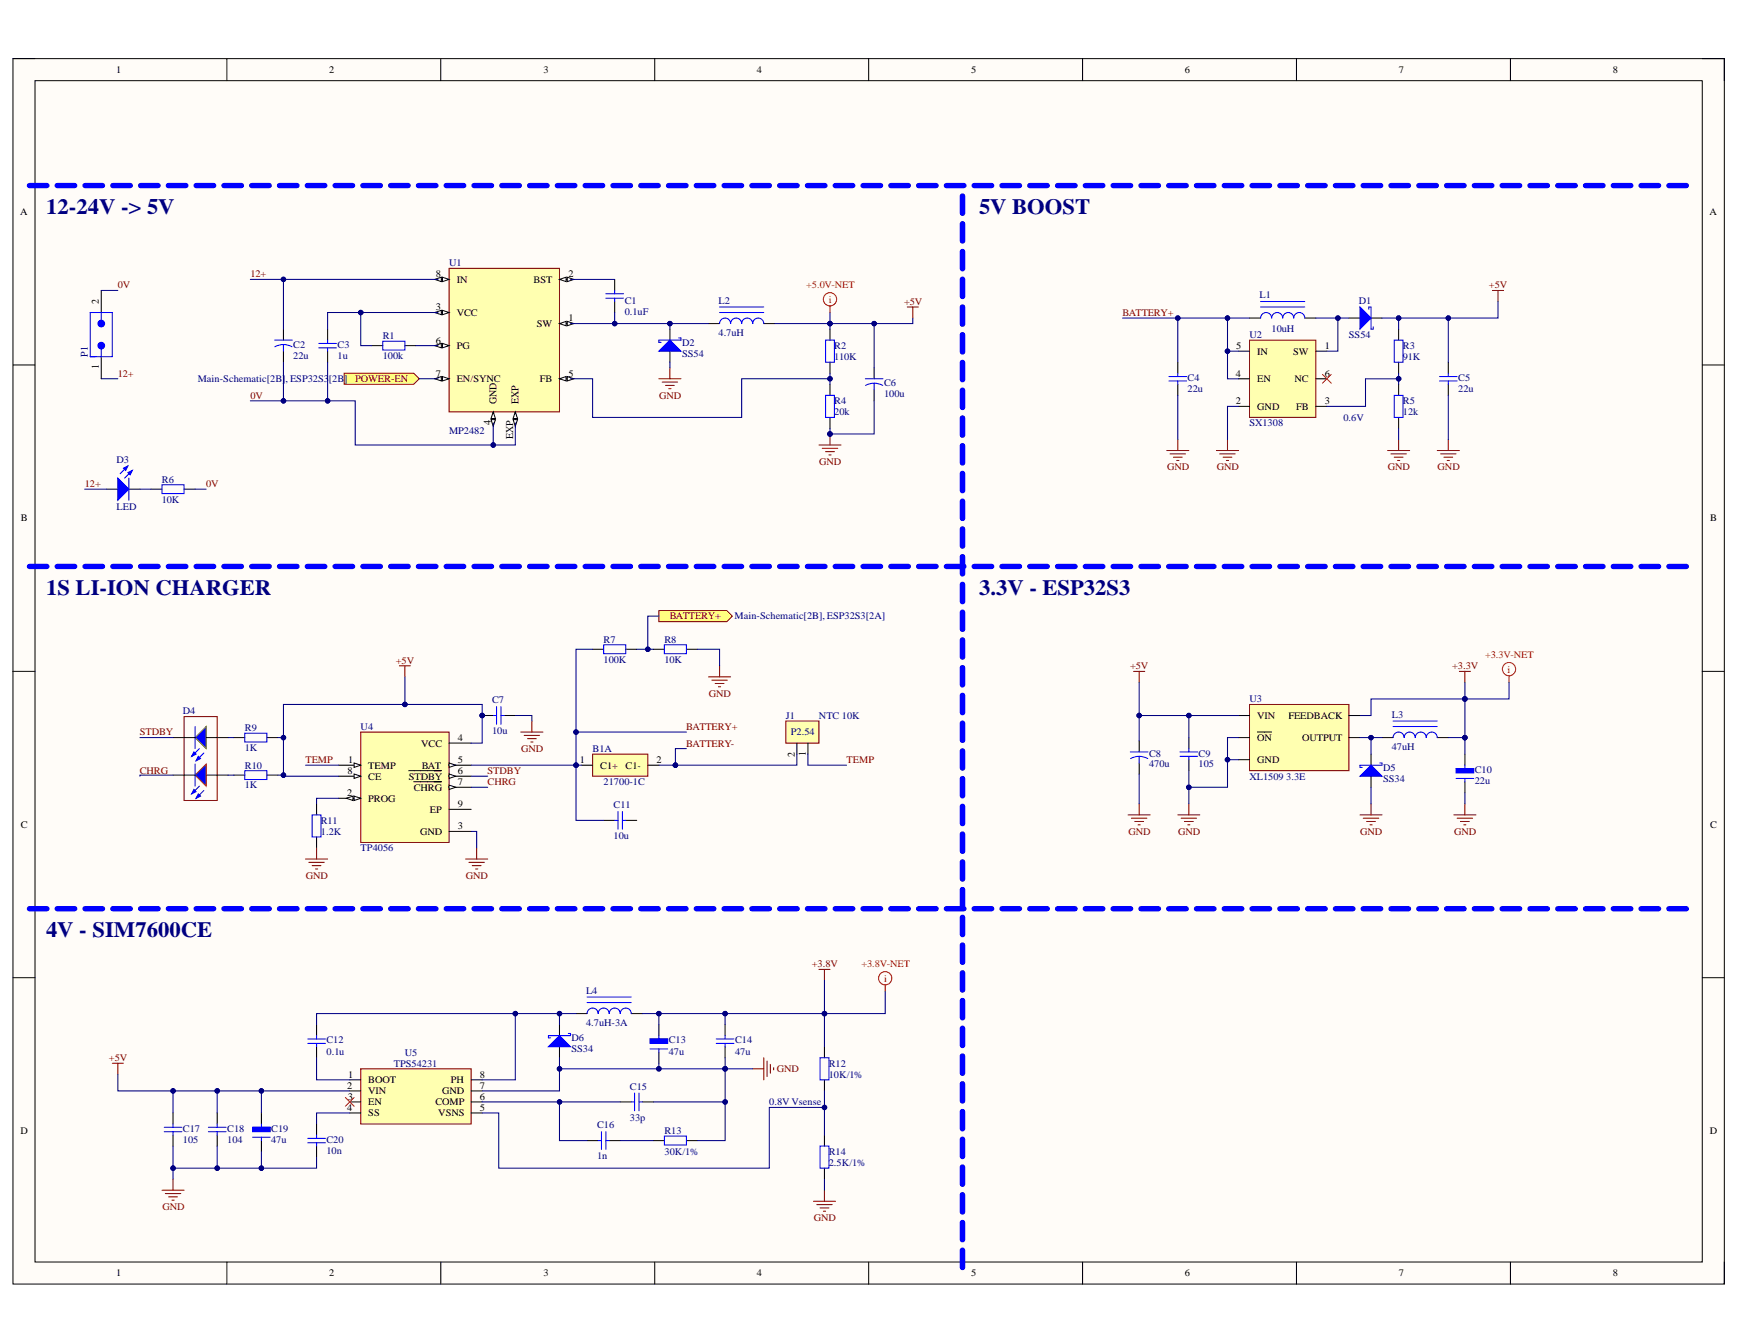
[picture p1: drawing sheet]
<svg xmlns="http://www.w3.org/2000/svg" width="279mm" height="216mm" viewBox="0 0 279 216" stroke-linecap="round" stroke-linejoin="round" font-family="sans-serif">
<defs><g id="words">
<g font-size="3.5" fill="#000080">
<text x="7.4" y="34.4">12-24V -&gt; 5V</text>
<text x="157.3" y="34.4">5V BOOST</text>
<text x="7.4" y="95.6">1S LI-ION CHARGER</text>
<text x="157.3" y="95.6">3.3V - ESP32S3</text>
<text x="7.4" y="150.5">4V - SIM7600CE</text>
</g>
<g font-size="1.7">
<text x="15.9" y="48.8" transform="rotate(-90 15.9 48.8)">2</text>
<text x="15.9" y="59.3" transform="rotate(-90 15.9 59.3)">1</text>
<text x="79.8" y="64.9" transform="rotate(-90 79.8 64.9)">GND</text>
<text x="83.3" y="64.9" transform="rotate(-90 83.3 64.9)">EXP</text>
<text x="78.9" y="68.3" transform="rotate(-90 78.9 68.3)">4</text>
<text x="82.4" y="70.5" transform="rotate(-90 82.4 70.5)">EXP</text>
<text x="127.7" y="121.5" transform="rotate(-90 127.7 121.5)">2</text>
<text x="129.5" y="121.4" transform="rotate(-90 129.5 121.4)">1</text>
</g>
<text font-size="1.7" fill="#000080" x="14.1" y="57.3" transform="rotate(-90 14.1 57.3)">P1</text>
<g font-size="1.6">
<text x="18.7" y="11.7">1</text>
<text x="52.9" y="11.7">2</text>
<text x="87.3" y="11.7">3</text>
<text x="121.6" y="11.7">4</text>
<text x="156" y="11.7">5</text>
<text x="190.4" y="11.7">6</text>
<text x="224.8" y="11.7">7</text>
<text x="259.2" y="11.7">8</text>
<text x="3.3" y="34.5">A</text>
<text x="274.7" y="34.5">A</text>
<text x="70" y="44.5">8</text>
<text x="73.4" y="45.4">IN</text>
<text x="85.7" y="45.4">BST</text>
<text x="91.3" y="44.5">2</text>
<text x="70" y="49.9">3</text>
<text x="73.4" y="50.7">VCC</text>
<text x="86.2" y="52.5">SW</text>
<text x="91.3" y="51.6">1</text>
<text x="70" y="55.2">6</text>
<text x="73.4" y="56.1">PG</text>
<text x="198.6" y="56.1">5</text>
<text x="202" y="57">IN</text>
<text x="207.8" y="57">SW</text>
<text x="212.8" y="56.1">1</text>
<text x="70" y="60.5">7</text>
<text x="73.4" y="61.4">EN/SYNC</text>
<text x="86.8" y="61.4">FB</text>
<text x="91.3" y="60.5">5</text>
<text x="198.6" y="65">2</text>
<text x="198.6" y="60.5">4</text>
<text x="202" y="65.8">GND</text>
<text x="202" y="61.4">EN</text>
<text x="208" y="61.4">NC</text>
<text x="208.3" y="65.8">FB</text>
<text x="212.8" y="65">3</text>
<text x="212.8" y="60.5">6</text>
<text x="3.3" y="83.8">B</text>
<text x="274.8" y="83.8">B</text>
<text x="67.7" y="119.9">VCC</text>
<text x="73.6" y="119">4</text>
<text x="202" y="115.5">VIN</text>
<text x="202" y="119">ON</text>
<text x="207" y="115.5">FEEDBACK</text>
<text x="209.2" y="119">OUTPUT</text>
<text x="55.8" y="124.4">8</text>
<text x="55.9" y="122.6">1</text>
<text x="59.2" y="123.5">TEMP</text>
<text x="59.2" y="125.3">CE</text>
<text x="65.7" y="125.3">STDBY</text>
<text x="67.8" y="123.5">BAT</text>
<text x="73.6" y="122.6">5</text>
<text x="73.6" y="124.4">6</text>
<text x="93.2" y="122.6">1</text>
<text x="96.4" y="123.5">C1+</text>
<text x="100.5" y="123.5">C1-</text>
<text x="105.5" y="122.6">2</text>
<text x="202" y="122.6">GND</text>
<text x="55.8" y="127.9">2</text>
<text x="59.2" y="128.8">PROG</text>
<text x="66.5" y="127">CHRG</text>
<text x="69.1" y="130.5">EP</text>
<text x="73.6" y="126.1">7</text>
<text x="73.6" y="129.6">9</text>
<text x="3.3" y="133">C</text>
<text x="67.5" y="134.1">GND</text>
<text x="73.6" y="133.2">3</text>
<text x="274.8" y="133">C</text>
<text x="55.9" y="173.1">1</text>
<text x="77.1" y="173.1">8</text>
<text x="55.8" y="174.9">2</text>
<text x="55.8" y="178.4">4</text>
<text x="55.9" y="176.7">3</text>
<text x="59.2" y="174">BOOT</text>
<text x="59.2" y="175.8">VIN</text>
<text x="59.2" y="177.6">EN</text>
<text x="59.2" y="179.3">SS</text>
<text x="70" y="177.6">COMP</text>
<text x="70.4" y="179.3">VSNS</text>
<text x="71.1" y="175.8">GND</text>
<text x="72.5" y="174">PH</text>
<text x="77.1" y="178.4">5</text>
<text x="77.1" y="176.7">6</text>
<text x="77.1" y="174.9">7</text>
<text x="3.3" y="182.2">D</text>
<text x="274.7" y="182.2">D</text>
<text x="18.7" y="205">1</text>
<text x="52.9" y="205">2</text>
<text x="87.3" y="205">3</text>
<text x="121.6" y="205">4</text>
<text x="156" y="205">5</text>
<text x="190.4" y="205">6</text>
<text x="224.8" y="205">7</text>
<text x="259.2" y="205">8</text>
</g>
<g font-size="1.6" fill="#800000">
<text x="18.9" y="46.3">0V</text>
<text x="40.2" y="44.5">12+</text>
<text x="239.2" y="46.3">+5V</text>
<text x="145.2" y="49">+5V</text>
<text x="180.4" y="50.7">BATTERY+</text>
<text x="18.9" y="60.5">12+</text>
<text x="40.2" y="64.1">0V</text>
<text x="57.1" y="61.4">POWER-EN</text>
<text x="105.9" y="64.1">GND</text>
<text x="131.6" y="74.7">GND</text>
<text x="187.5" y="75.6">GND</text>
<text x="195.5" y="75.6">GND</text>
<text x="223" y="75.6">GND</text>
<text x="231" y="75.6">GND</text>
<text x="13.6" y="78.2">12+</text>
<text x="33.1" y="78.2">0V</text>
<text x="107.6" y="99.5">BATTERY+</text>
<text x="63.6" y="106.6">+5V</text>
<text x="181.6" y="107.5">+5V</text>
<text x="233.3" y="107.5">+3.3V</text>
<text x="113.9" y="111.9">GND</text>
<text x="22.5" y="118.1">STDBY</text>
<text x="110.3" y="117.3">BATTERY+</text>
<text x="110.3" y="119.9">BATTERY-</text>
<text x="22.5" y="124.4">CHRG</text>
<text x="49.1" y="122.6">TEMP</text>
<text x="78.3" y="124.4">STDBY</text>
<text x="83.7" y="120.8">GND</text>
<text x="136" y="122.6">TEMP</text>
<text x="78.3" y="126.1">CHRG</text>
<text x="181.3" y="134.1">GND</text>
<text x="189.3" y="134.1">GND</text>
<text x="218.5" y="134.1">GND</text>
<text x="233.6" y="134.1">GND</text>
<text x="49.1" y="141.2">GND</text>
<text x="74.9" y="141.2">GND</text>
<text x="130.4" y="155.4">+3.8V</text>
<text x="17.5" y="170.5">+5V</text>
<text x="124.8" y="172.2">GND</text>
<text x="26.1" y="194.4">GND</text>
<text x="130.7" y="196.2">GND</text>
</g>
<g font-size="1.6" fill="#000080">
<text x="72.2" y="42.8">U1</text>
<text x="202.3" y="47.9">L1</text>
<text x="100.4" y="48.8">C1</text>
<text x="100.4" y="50.6">0.1uF</text>
<text x="115.4" y="48.8">L2</text>
<text x="115.4" y="54">4.7uH</text>
<text x="204.3" y="53.4">10uH</text>
<text x="218.3" y="48.8">D1</text>
<text x="47.1" y="55.9">C2</text>
<text x="47.1" y="57.7">22u</text>
<text x="54.2" y="55.9">C3</text>
<text x="54.2" y="57.7">1u</text>
<text x="61.5" y="54.5">R1</text>
<text x="61.5" y="57.7">100k</text>
<text x="109.6" y="55.5">D2</text>
<text x="109.6" y="57.3">SS54</text>
<text x="134" y="56.1">R2</text>
<text x="134" y="57.8">110K</text>
<text x="200.7" y="54.3">U2</text>
<text x="216.7" y="54.3">SS54</text>
<text x="225.4" y="56.1">R3</text>
<text x="225.4" y="57.8">91K</text>
<text x="31.8" y="61.4">Main-Schematic[2B]</text>
<text x="45.9" y="61.4">, ESP32S3[2B]</text>
<text x="134" y="65">R4</text>
<text x="142" y="62.1">C6</text>
<text x="142" y="63.9">100u</text>
<text x="190.8" y="61.2">C4</text>
<text x="190.8" y="63">22u</text>
<text x="225.4" y="65">R5</text>
<text x="234.3" y="61.2">C5</text>
<text x="234.3" y="63">22u</text>
<text x="72.2" y="69.7">MP2482</text>
<text x="134" y="66.7">20k</text>
<text x="200.7" y="68.5">SX1308</text>
<text x="215.8" y="67.6">0.6V</text>
<text x="225.4" y="66.7">12k</text>
<text x="18.7" y="74.3">D3</text>
<text x="26" y="77.5">R6</text>
<text x="18.7" y="82">LED</text>
<text x="26" y="80.7">10K</text>
<text x="118" y="99.5">Main-Schematic[2B], ESP32S3[2A]</text>
<text x="97" y="103.3">R7</text>
<text x="97" y="106.4">100K</text>
<text x="106.8" y="103.3">R8</text>
<text x="106.8" y="106.4">10K</text>
<text x="79.1" y="113">C7</text>
<text x="200.7" y="112.8">U3</text>
<text x="29.4" y="114.8">D4</text>
<text x="39.3" y="117.4">R9</text>
<text x="57.9" y="117.3">U4</text>
<text x="79.1" y="118">10u</text>
<text x="126.3" y="115.5">J1</text>
<text x="127.1" y="118.1">P2.54</text>
<text x="131.6" y="115.5">NTC 10K</text>
<text x="223.6" y="115.3">L3</text>
<text x="39.3" y="120.6">1K</text>
<text x="39.3" y="123.5">R10</text>
<text x="95.2" y="120.8">B1A</text>
<text x="184.6" y="121.5">C8</text>
<text x="184.6" y="123.3">470u</text>
<text x="192.6" y="121.5">C9</text>
<text x="192.6" y="123.3">105</text>
<text x="200.7" y="125.3">XL1509 3.3E</text>
<text x="222.2" y="123.8">D5</text>
<text x="222.2" y="125.6">SS34</text>
<text x="223.6" y="120.4">47uH</text>
<text x="236.9" y="124.2">C10</text>
<text x="236.9" y="125.9">22u</text>
<text x="39.3" y="126.6">1K</text>
<text x="97" y="126.1">21700-1C</text>
<text x="98.6" y="129.9">C11</text>
<text x="51.6" y="132.3">R11</text>
<text x="51.6" y="134.1">1.2K</text>
<text x="57.9" y="136.8">TP4056</text>
<text x="98.6" y="134.8">10u</text>
<text x="94.2" y="159.6">L4</text>
<text x="52.4" y="167.6">C12</text>
<text x="91.8" y="167.3">D6</text>
<text x="94.2" y="164.8">4.7uH-3A</text>
<text x="107.4" y="167.6">C13</text>
<text x="118.1" y="167.6">C14</text>
<text x="52.4" y="169.4">0.1u</text>
<text x="63.3" y="171.3">TPS54231</text>
<text x="65.1" y="169.6">U5</text>
<text x="91.8" y="169.1">SS34</text>
<text x="107.4" y="169.4">47u</text>
<text x="118.1" y="169.4">47u</text>
<text x="133.1" y="171.3">R12</text>
<text x="133.1" y="173.1">10K/1%</text>
<text x="101.2" y="175.1">C15</text>
<text x="123.6" y="177.6">0.8V Vsense</text>
<text x="29.4" y="181.8">C17</text>
<text x="29.4" y="183.6">105</text>
<text x="36.5" y="181.8">C18</text>
<text x="36.5" y="183.6">104</text>
<text x="43.6" y="181.8">C19</text>
<text x="43.6" y="183.6">47u</text>
<text x="52.4" y="183.6">C20</text>
<text x="52.4" y="185.3">10n</text>
<text x="95.9" y="181.3">C16</text>
<text x="101.2" y="180.1">33p</text>
<text x="106.8" y="182.2">R13</text>
<text x="106.8" y="185.6">30K/1%</text>
<text x="133.1" y="185.6">R14</text>
<text x="95.9" y="186.2">1n</text>
<text x="133.1" y="187.3">2.5K/1%</text>
</g>
<g font-size="1.6" fill="#f00">
<text x="129.5" y="46.3">+5.0V-NET</text>
<text x="133.1" y="48.6">i</text>
<text x="238.6" y="105.7">+3.3V-NET</text>
<text x="242.2" y="108">i</text>
<text x="138.4" y="155.4">+3.8V-NET</text>
<text x="142" y="157.7">i</text>
</g>
</g></defs>
<path d="M2.1 9.4h274.9v196.9h-274.9z" fill-rule="evenodd" fill="#fffcf8"/>
<path d="M2.1 9.4h274.9v196.9h-274.9z" fill="none" stroke="#000" stroke-width=".16"/>
<path d="M5.6 13h267.9v189.7h-267.9z" fill-rule="evenodd" fill="#fffcf8"/>
<g fill="none" stroke="#000" stroke-width=".16">
<path d="M2.1 9.4h3.5M5.6 13h267.9v189.7h-267.9zM36.4 9.4v3.6M70.8 9.4v3.6M105.2 9.4v3.6M139.6 9.4v3.6M173.9 9.4v3.6M208.3 9.4v3.6M242.7 9.4v3.6M273.5 9.4h3.5v3.6M2.1 58.6h3.5M273.5 58.6h3.5"/>
<path d="M2.1 107.8h3.5M273.5 107.9h3.5M2.1 157.1h3.5M273.5 157.1h3.5M36.4 202.7v3.6M70.8 202.7v3.6M105.2 202.7v3.6M139.6 202.7v3.6M173.9 202.7v3.6M208.3 202.7v3.6M242.7 202.7v3.6M277 202.7v3.6"/>
</g>
<g fill="none" stroke="#00f" stroke-width=".87">
<path d="M4.7 29.8h2.8M9.2 29.8h2.8M13.7 29.8h2.8M18.1 29.8h2.8M22.6 29.8h2.8M27.1 29.8h2.8M31.5 29.8h2.8M36 29.8h2.8M40.5 29.8h2.7M44.9 29.8h2.8M49.4 29.8h2.8M53.8 29.8h2.8"/>
<path d="M58.3 29.8h2.8M62.8 29.8h2.8M67.2 29.8h2.8M71.7 29.8h2.8M76.2 29.8h2.8M80.6 29.8h2.8M85.1 29.8h2.8M89.6 29.8h2.8M94 29.8h2.8M98.5 29.8h2.8M103 29.8h2.7M107.4 29.8h2.8"/>
<path d="M111.9 29.8h2.8M116.4 29.8h2.7M120.8 29.8h2.8M125.3 29.8h2.8M129.7 29.8h2.8M134.2 29.8h2.8M138.7 29.8h2.8M143.1 29.8h2.8M147.6 29.8h2.8M152.1 29.8h2.8M156.5 29.8h2.8M161 29.8h2.8"/>
<path d="M165.5 29.8h2.8M169.9 29.8h2.8M174.4 29.8h2.8M178.9 29.8h2.7M183.3 29.8h2.8M187.8 29.8h2.8M192.2 29.8h2.8M196.7 29.8h2.8M201.2 29.8h2.8M205.6 29.8h2.8M210.1 29.8h2.8M214.6 29.8h2.8"/>
<path d="M219 29.8h2.8M223.5 29.8h2.8M228 29.8h2.8M232.4 29.8h2.8M236.9 29.8h2.8M241.4 29.8h2.7M245.8 29.8h2.8M250.3 29.8h2.8M254.8 29.8h2.7M259.2 29.8h2.8M263.7 29.8h2.8M268.1 29.8h2.8"/>
</g>
<path d="M222 118.5h1.8M230.9 118.5h1.8M235.4 121.1v1.8M235.4 125.6v1.8" fill="none" stroke="#000" stroke-width=".17"/>
<path d="M223.8 118.5a.89 .89 0 0 1 .9-.9 .89 .89 0 0 1 .9 .9 .89 .89 0 0 1 .9-.9 .89 .89 0 0 1 .9 .9 .89 .89 0 0 1 .9-.9 .89 .89 0 0 1 .9 .9 .88 .88 0 0 1 .8-.9 .88 .88 0 0 1 .9 .9M223.8 116.7h7.1M223.8 115.8h7.1M233.9 125.1h2.9M233.9 123.5h2.9M235.4 122.9v.6M235.4 125.1v.5" fill="none" stroke="#00f" stroke-width=".17"/>
<path d="M189.2 130.9h3.6M189.8 131.4h2.4M190.3 132h1.4M190.8 132.5h.4M191 129.1v1.8" fill="none" stroke="#800000" stroke-width=".17"/>
<path d="M233.9 123.5h2.9v.7h-2.9z" fill-rule="evenodd" fill="#00f"/>
<path d="M233.9 123.5h2.9v.7h-2.9z" fill="none" stroke="#00f" stroke-width=".16"/>
<g fill="none" stroke="#800000" stroke-width=".17">
<path d="M182.1 107.9h1.8M183 107.9v1.7M234.5 107.9h1.7M235.4 107.9v1.7M181.3 130.9h3.5M181.8 131.4h2.5M182.3 132h1.4M182.8 132.5h.4M183 129.1v1.8M233.6 130.9h3.5M234.1 131.4h2.5M234.7 132h1.4"/>
<path d="M235.2 132.5h.3M235.4 129.1v1.8"/>
</g>
<g fill="none" stroke="#f00" stroke-width=".17">
<path d="M242.5 108.6v1"/>
<circle cx="242.5" cy="107.5" r="1.07"/>
</g>
<path d="M200.8 113.2h15.9v10.6h-15.9z" fill-rule="evenodd" fill="#ffffb0"/>
<path d="M200.8 113.2h15.9v10.6h-15.9z" fill="none" stroke="#800000" stroke-width=".17"/>
<path d="M199 114.9h1.8M199 118.5h1.8M202 117.6h2.3M216.7 114.9h1.8M216.7 118.5h1.8M199 122h1.8M220.3 121.1v1.8M220.3 124.7v1.8" fill="none" stroke="#000" stroke-width=".17"/>
<path d="M218.5 124.7l1.8-1.8 1.7 1.8z" fill="#00f"/>
<path d="M181.6 120.8h2.8M183 121.5l.7 .1 .7 .3M183 121.5l-.7 .1-.6 .3M183 121.5v1.1M189.6 120.8h2.8M189.6 121.5h2.8M191 120.3v.5M191 121.5v.5M218.5 124.7l1.8-1.8 1.7 1.8zM221.7 122.6h.3v.3h-3.5v.4h.4" fill="none" stroke="#00f" stroke-width=".17"/>
<path d="M218.5 130.9h3.5M219 131.4h2.5M219.6 132h1.4M220.1 132.5h.4M220.3 129.1v1.8" fill="none" stroke="#800000" stroke-width=".17"/>
<path d="M183 119v1.8M191 118.5v1.8M183 122.6v1.7M191 122v1.8" fill="none" stroke="#000" stroke-width=".17"/>
<path d="M200.8 54.6h10.6v12.5h-10.6z" fill-rule="evenodd" fill="#ffffb0"/>
<path d="M200.8 54.6h10.6v12.5h-10.6z" fill="none" stroke="#800000" stroke-width=".17"/>
<path d="M199 56.4h1.8M200.8 51.1h1.7M209.6 51.1h1.8M211.4 56.4h1.8M216.7 51.1h1.8M220.3 51.1h1.7M199 65.3h1.8M199 60.8h1.8M211.4 65.3h1.8M211.4 60.8h1.8" fill="none" stroke="#000" stroke-width=".17"/>
<path d="M202.5 51.1a.89 .89 0 0 1 .9-.9 .89 .89 0 0 1 .9 .9 .89 .89 0 0 1 .9-.9 .89 .89 0 0 1 .9 .9 .88 .88 0 0 1 .9-.9 .88 .88 0 0 1 .9 .9 .89 .89 0 0 1 .8-.9 .89 .89 0 0 1 .9 .9M202.5 49.3h7.1M202.5 48.4h7.1" fill="none" stroke="#00f" stroke-width=".17"/>
<path d="M218.5 49.3l1.8 1.8-1.8 1.8z" fill="#00f"/>
<path d="M189.2 60v.5M218.5 49.3l1.8 1.8-1.8 1.8zM219.9 49.7v-.4h.4v3.6h.3v-.4M224 54.6h1.4v3.6h-1.4zM232.7 60v.5M187.8 60.5h2.9M187.8 61.2h2.9M189.2 61.2v.5M224 63.5h1.4v3.6h-1.4zM231.3 60.5h2.8M231.3 61.2h2.8M232.7 61.2v.5" fill="none" stroke="#00f" stroke-width=".17"/>
<path d="M189.2 58.2v1.8M224.7 52.9v1.7M224.7 58.2v1.8M232.7 58.2v1.8M189.2 61.7v1.8M224.7 61.7v1.8M224.7 67.1v1.7M232.7 61.7v1.8" fill="none" stroke="#000" stroke-width=".17"/>
<g fill="none" stroke="#800000" stroke-width=".17">
<path d="M187.5 72.4h3.5M188 72.9h2.5M188.5 73.4h1.4M189.1 74h.3M189.2 70.6v1.8M195.4 72.4h3.6M196 72.9h2.5M196.5 73.4h1.4M197 74h.4M197.2 70.6v1.8M222.9 72.4h3.6M223.5 72.9h2.5"/>
<path d="M224 73.4h1.4M224.5 74h.4M224.7 70.6v1.8M230.9 72.4h3.6M231.5 72.9h2.4M232 73.4h1.4M232.5 74h.4M232.7 70.6v1.8"/>
</g>
<path d="M212.5 60.1l1.4 1.5M213.9 60.1l-1.4 1.5" fill="none" stroke="#f00" stroke-width=".16"/>
<path d="M58 171.7h17.7v8.9h-17.7z" fill-rule="evenodd" fill="#ffffb0"/>
<path d="M58 171.7h17.7v8.9h-17.7z" fill="none" stroke="#800000" stroke-width=".17"/>
<g fill="none" stroke="#000" stroke-width=".17">
<path d="M50.9 164.6v1.8M50.9 168.1v1.8M56.2 173.5h1.8M56.2 175.2h1.8M56.2 177h1.8M56.2 178.8h1.8M75.7 173.5h1.8M75.7 175.2h1.8M75.7 177h1.8M75.7 178.8h1.8M89.9 164.6v1.8M89.9 168.1v1.8"/>
<path d="M99.7 177h1.7M103.2 177h1.8M132.5 168.1v1.8M132.5 173.5v1.7M94.3 183.2h1.8M97.9 183.2h1.8M105 183.2h1.7M110.3 183.2h1.8M132.5 182.3v1.8M132.5 187.7v1.7"/>
</g>
<g fill="none" stroke="#00f" stroke-width=".17">
<path d="M49.4 166.9h2.9M49.4 167.6h2.9M50.9 166.4v.5M50.9 167.6v.5M101.4 177h.6M102 175.6v2.8M102.7 175.6v2.8M102.7 177h.5M131.8 169.9h1.4v3.6h-1.4zM96.1 183.2h.5M96.6 181.8v2.8M97.3 181.8v2.8"/>
<path d="M97.3 183.2h.6M106.7 182.5h3.6v1.4h-3.6zM131.8 184.1h1.4v3.6h-1.4z"/>
</g>
<path d="M55.5 176.3l1.4 1.4M56.9 176.3l-1.4 1.4" fill="none" stroke="#f00" stroke-width=".16"/>
<path d="M88.1 168.1l1.8-1.7 1.8 1.7z" fill="#00f"/>
<path d="M88.1 168.1l1.8-1.7 1.8 1.7zM91.3 166h.4v.4h-3.6v.3h.4M94.3 162.8a.89 .89 0 0 1 .9-.9 .89 .89 0 0 1 .9 .9 .89 .89 0 0 1 .9-.9 .89 .89 0 0 1 .9 .9 .89 .89 0 0 1 .9-.9 .89 .89 0 0 1 .8 .9 .89 .89 0 0 1 .9-.9 .89 .89 0 0 1 .9 .9M94.3 161.1h7.1M94.3 160.2h7.1M104.4 168.5h2.9M104.4 166.9h2.9M105.9 166.4v.5M105.9 168.5v.5" fill="none" stroke="#00f" stroke-width=".17"/>
<path d="M92.6 162.8h1.7M101.4 162.8h1.8M105.9 164.6v1.8M105.9 169v1.8" fill="none" stroke="#000" stroke-width=".17"/>
<path d="M104.4 166.9h2.9v.7h-2.9z" fill-rule="evenodd" fill="#00f"/>
<path d="M104.4 166.9h2.9v.7h-2.9z" fill="none" stroke="#00f" stroke-width=".16"/>
<path d="M27.8 178.8v1.8M34.9 178.8v1.8M42 178.8v1.8M116.5 164.6v1.8M116.5 168.1v1.8M27.8 182.3v1.8M34.9 182.3v1.8M42 183.2v1.8M50.9 180.6v1.7M50.9 184.1v1.8" fill="none" stroke="#000" stroke-width=".17"/>
<g fill="none" stroke="#00f" stroke-width=".17">
<path d="M115.1 166.9h2.8M115.1 167.6h2.8M116.5 166.4v.5M116.5 167.6v.5M26.4 181.1h2.8M26.4 181.8h2.8M27.8 180.6v.5M27.8 181.8v.5M33.5 181.1h2.8M33.5 181.8h2.8M34.9 180.6v.5M34.9 181.8v.5"/>
<path d="M40.6 181.1h2.8M40.6 182.7h2.8M42 180.6v.5M42 182.7v.5M49.4 182.9h2.9M49.4 183.6h2.9M50.9 182.3v.6M50.9 183.6v.5"/>
</g>
<path d="M131.6 155.7h1.8M132.5 155.7v1.8M26 191.2h3.6M26.6 191.7h2.4M27.1 192.3h1.4M27.6 192.8h.4M27.8 189.4v1.8M130.7 193h3.5M131.2 193.5h2.5M131.8 194h1.4M132.3 194.6h.3M132.5 191.2v1.8" fill="none" stroke="#800000" stroke-width=".17"/>
<path d="M40.6 181.1h2.8v.7h-2.8z" fill-rule="evenodd" fill="#00f"/>
<path d="M40.6 181.1h2.8v.7h-2.8z" fill="none" stroke="#00f" stroke-width=".16"/>
<path d="M120.9 171.7h1.8M122.7 169.9v3.6M123.2 170.4v2.5M123.8 171v1.4M124.3 171.5v.4" fill="none" stroke="#800000" stroke-width=".17"/>
<path d="M72.2 43.1h17.7v23.1h-17.7z" fill-rule="evenodd" fill="#ffffb0"/>
<path d="M72.2 43.1h17.7v23.1h-17.7z" fill="none" stroke="#800000" stroke-width=".17"/>
<path d="M70.4 44.9h1.7" fill="none" stroke="#000" stroke-width=".17"/>
<path d="M71.1 44.5l1 .4-1 .3z" fill="#f8fcff"/>
<path d="M71.1 44.5l1 .4-1 .3z" fill="none" stroke="#000" stroke-width=".16"/>
<path d="M69.8 44.9l1.1-.4v.7z" fill="#f8fcff"/>
<path d="M69.8 44.9l1.1-.4v.7z" fill="none" stroke="#000" stroke-width=".16"/>
<path d="M70.4 50.2h1.7" fill="none" stroke="#000" stroke-width=".17"/>
<path d="M71.1 49.8l1 .4-1 .4z" fill="#f8fcff"/>
<path d="M71.1 49.8l1 .4-1 .4z" fill="none" stroke="#000" stroke-width=".16"/>
<path d="M69.8 50.2l1.1-.4v.8z" fill="#f8fcff"/>
<path d="M69.8 50.2l1.1-.4v.8z" fill="none" stroke="#000" stroke-width=".16"/>
<path d="M70.4 55.5h1.7" fill="none" stroke="#000" stroke-width=".17"/>
<path d="M71.1 55.2l1 .3-1 .4z" fill="#f8fcff"/>
<path d="M71.1 55.2l1 .3-1 .4z" fill="none" stroke="#000" stroke-width=".16"/>
<path d="M69.8 55.5l1.1-.3v.7z" fill="#f8fcff"/>
<path d="M69.8 55.5l1.1-.3v.7z" fill="none" stroke="#000" stroke-width=".16"/>
<path d="M70.4 60.8h1.7" fill="none" stroke="#000" stroke-width=".17"/>
<path d="M71.1 60.5l1 .3-1 .4z" fill="#f8fcff"/>
<path d="M71.1 60.5l1 .3-1 .4z" fill="none" stroke="#000" stroke-width=".16"/>
<path d="M69.8 60.8l1.1-.3v.7z" fill="#f8fcff"/>
<path d="M69.8 60.8l1.1-.3v.7z" fill="none" stroke="#000" stroke-width=".16"/>
<path d="M79.2 66.2v1.7" fill="none" stroke="#000" stroke-width=".17"/>
<path d="M79.2 66.2l.4 1h-.7z" fill="#f8fcff"/>
<path d="M79.2 66.2l.4 1h-.7z" fill="none" stroke="#000" stroke-width=".16"/>
<path d="M78.9 67.4h.7l-.4 1.1z" fill="#f8fcff"/>
<path d="M78.9 67.4h.7l-.4 1.1z" fill="none" stroke="#000" stroke-width=".16"/>
<path d="M89.9 44.9h1.8" fill="none" stroke="#000" stroke-width=".17"/>
<path d="M89.9 44.9l1.1-.4v.7z" fill="#f8fcff"/>
<path d="M89.9 44.9l1.1-.4v.7z" fill="none" stroke="#000" stroke-width=".16"/>
<path d="M91.1 44.5l1.1 .4-1.1 .3z" fill="#f8fcff"/>
<path d="M91.1 44.5l1.1 .4-1.1 .3z" fill="none" stroke="#000" stroke-width=".16"/>
<path d="M89.9 52h1.8" fill="none" stroke="#000" stroke-width=".17"/>
<path d="M89.9 52l1.1-.4v.7z" fill="#f8fcff"/>
<path d="M89.9 52l1.1-.4v.7z" fill="none" stroke="#000" stroke-width=".16"/>
<path d="M91.1 51.6l1.1 .4-1.1 .3z" fill="#f8fcff"/>
<path d="M91.1 51.6l1.1 .4-1.1 .3z" fill="none" stroke="#000" stroke-width=".16"/>
<path d="M89.9 60.8h1.8" fill="none" stroke="#000" stroke-width=".17"/>
<path d="M89.9 60.8l1.1-.3v.7z" fill="#f8fcff"/>
<path d="M89.9 60.8l1.1-.3v.7z" fill="none" stroke="#000" stroke-width=".16"/>
<path d="M91.1 60.5l1.1 .3-1.1 .4z" fill="#f8fcff"/>
<path d="M91.1 60.5l1.1 .3-1.1 .4z" fill="none" stroke="#000" stroke-width=".16"/>
<path d="M82.8 66.2v1.7" fill="none" stroke="#000" stroke-width=".17"/>
<path d="M82.8 66.2l.3 1h-.7z" fill="#f8fcff"/>
<path d="M82.8 66.2l.3 1h-.7z" fill="none" stroke="#000" stroke-width=".16"/>
<path d="M82.4 67.4h.7l-.3 1.1z" fill="#f8fcff"/>
<path d="M82.4 67.4h.7l-.3 1.1z" fill="none" stroke="#000" stroke-width=".16"/>
<path d="M45.5 52.9v1.7M45.5 56.4v1.8M52.6 52.9v1.7M52.6 56.4v1.8M107.6 52.9v1.7M107.6 56.4v1.8M113.8 52h1.8M122.7 52h1.8" fill="none" stroke="#000" stroke-width=".17"/>
<path d="M44.1 54.6h2.9M45.5 55.3l.8 .1 .6 .3M45.5 55.3l-.7 .1-.6 .3M45.5 55.3v1.1M51.2 55.2h2.9M51.2 55.9h2.9M52.6 54.6v.6M52.6 55.9v.5M115.6 52a.89 .89 0 0 1 .9-.9 .89 .89 0 0 1 .9 .9 .89 .89 0 0 1 .9-.9 .89 .89 0 0 1 .9 .9 .89 .89 0 0 1 .8-.9 .89 .89 0 0 1 .9 .9 .89 .89 0 0 1 .9-.9 .89 .89 0 0 1 .9 .9M115.6 50.2h7.1M115.6 49.3h7.1" fill="none" stroke="#00f" stroke-width=".17"/>
<path d="M105.9 56.4l1.7-1.8 1.8 1.8z" fill="#00f"/>
<path d="M105.9 56.4l1.7-1.8 1.8 1.8zM109 54.3h.4v.3h-3.5v.4h.3M132.6 54.6h1.5v3.6h-1.5zM132.6 63.5h1.5v3.6h-1.5z" fill="none" stroke="#00f" stroke-width=".17"/>
<path d="M107.6 59.1v1.7M105.9 60.8h3.5M106.4 61.4h2.5M106.9 61.9h1.4M107.5 62.4h.3M131.6 71.5h3.5M132.1 72h2.5M132.6 72.6h1.5M133.2 73.1h.3M133.4 69.7v1.8" fill="none" stroke="#800000" stroke-width=".17"/>
<path d="M133.4 52.9v1.7M133.4 58.2v1.8M133.4 61.7v1.8M133.4 67.1v1.7" fill="none" stroke="#000" stroke-width=".17"/>
<circle cx="133.4" cy="69.7" r=".35" fill="#000080"/>
<circle cx="133.4" cy="69.7" r=".35" fill="none" stroke="#000080" stroke-width=".16"/>
<path d="M145.8 49.3h1.7M146.7 49.3v1.8" fill="none" stroke="#800000" stroke-width=".17"/>
<g fill="none" stroke="#f00" stroke-width=".17">
<path d="M133.4 49.1v1.1"/>
<circle cx="133.4" cy="48.1" r="1.06"/>
</g>
<path d="M98.8 44.9v1.8M98.8 48.4v1.8M140.4 59.1v1.7M140.4 62.6v1.8" fill="none" stroke="#000" stroke-width=".17"/>
<path d="M97.3 47.9h2.9M97.3 47.2h2.9M98.8 46.7v.5M98.8 47.9v.5M139 60.8h2.9M140.4 61.6h.8l.6 .3M140.4 61.6h-.7l-.6 .3M140.4 61.6v1" fill="none" stroke="#00f" stroke-width=".17"/>
<path d="M55.3 60h11.2l.9 .8-.9 .9h-11.2z" fill-rule="evenodd" fill="#ffff80"/>
<path d="M55.3 60h11.2l.9 .8-.9 .9h-11.2z" fill="none" stroke="#800000" stroke-width=".16"/>
<path d="M59.7 55.5h1.8M65.1 55.5h1.7" fill="none" stroke="#000" stroke-width=".17"/>
<path d="M61.5 54.8h3.6v1.4h-3.6z" fill="none" stroke="#00f" stroke-width=".17"/>
<path d="M58 117.6h14.2v17.7h-14.2z" fill-rule="evenodd" fill="#ffffb0"/>
<path d="M58 117.6h14.2v17.7h-14.2z" fill="none" stroke="#800000" stroke-width=".17"/>
<path d="M54.4 122.9h3.6" fill="none" stroke="#000" stroke-width=".17"/>
<path d="M56.9 122.6l1.1 .3-1.1 .4z" fill="#f8fcff"/>
<path d="M56.9 122.6l1.1 .3-1.1 .4z" fill="none" stroke="#000" stroke-width=".16"/>
<path d="M54.4 124.7h3.6" fill="none" stroke="#000" stroke-width=".17"/>
<path d="M56.9 124.3l1.1 .4-1.1 .3z" fill="#f8fcff"/>
<path d="M56.9 124.3l1.1 .4-1.1 .3z" fill="none" stroke="#000" stroke-width=".16"/>
<path d="M54.4 128.2h3.6" fill="none" stroke="#000" stroke-width=".17"/>
<path d="M56.9 127.9l1.1 .3-1.1 .4z" fill="#f8fcff"/>
<path d="M56.9 127.9l1.1 .3-1.1 .4z" fill="none" stroke="#000" stroke-width=".16"/>
<path d="M55.7 128.2l1-.3v.7z" fill="#f8fcff"/>
<path d="M55.7 128.2l1-.3v.7z" fill="none" stroke="#000" stroke-width=".16"/>
<path d="M72.2 119.4h3.5M72.2 122.9h3.5" fill="none" stroke="#000" stroke-width=".17"/>
<path d="M72.2 122.6l1 .3-1 .4z" fill="#f8fcff"/>
<path d="M72.2 122.6l1 .3-1 .4z" fill="none" stroke="#000" stroke-width=".16"/>
<path d="M72.2 124.7h3.5" fill="none" stroke="#000" stroke-width=".17"/>
<path d="M72.2 124.3l1 .4-1 .3z" fill="#f8fcff"/>
<path d="M72.2 124.3l1 .4-1 .3z" fill="none" stroke="#000" stroke-width=".16"/>
<path d="M65.7 123.8h5.2M72.2 126.5h3.5" fill="none" stroke="#000" stroke-width=".17"/>
<path d="M72.2 126.1l1 .4-1 .3z" fill="#f8fcff"/>
<path d="M72.2 126.1l1 .4-1 .3z" fill="none" stroke="#000" stroke-width=".16"/>
<path d="M66.5 125.6h4.4M72.2 130h3.5M72.2 133.6h3.5" fill="none" stroke="#000" stroke-width=".17"/>
<path d="M95.2 121.1h8.9v3.6h-8.9z" fill-rule="evenodd" fill="#ffffb0"/>
<g fill="none" stroke="#800000" stroke-width=".17">
<path d="M64.2 107h1.7M65.1 107v1.7M113.8 108.7h3.6M114.4 109.3h2.5M114.9 109.8h1.4M115.4 110.3h.4M115.6 107v1.7M74.8 138h3.6M75.3 138.5h2.5M75.9 139.1h1.4M76.4 139.6h.4M76.6 136.2v1.8"/>
<path d="M95.2 121.1h8.9v3.6h-8.9z"/>
</g>
<path d="M93.4 122.9h1.8M97 131.8h1.8M100.5 131.8h1.8M104.1 122.9h1.8" fill="none" stroke="#000" stroke-width=".17"/>
<path d="M98.8 131.8h.5M99.3 130.4v2.8M100 130.4v2.8M100 131.8h.5" fill="none" stroke="#00f" stroke-width=".17"/>
<circle cx="77.5" cy="114.9" r=".35" fill="#000080"/>
<circle cx="77.5" cy="114.9" r=".35" fill="none" stroke="#000080" stroke-width=".16"/>
<path d="M77.5 114.9h1.7M81 114.9h1.8" fill="none" stroke="#000" stroke-width=".17"/>
<circle cx="77.5" cy="114.9" r=".35" fill="#000080"/>
<circle cx="77.5" cy="114.9" r=".35" fill="none" stroke="#000080" stroke-width=".16"/>
<path d="M39.3 117.8h3.6v1.4h-3.6zM79.2 114.9h.6M79.8 113.5v2.9M80.5 113.5v2.9M80.5 114.9h.5M39.3 123.8h3.6v1.4h-3.6z" fill="none" stroke="#00f" stroke-width=".17"/>
<path d="M83.7 117.6h3.5M84.2 118.1h2.5M84.7 118.7h1.5M85.3 119.2h.3M85.5 115.8v1.8" fill="none" stroke="#800000" stroke-width=".17"/>
<path d="M37.6 118.5h1.7M42.9 118.5h1.8M27.8 124.5h1.8M34.9 124.5h1.8M37.6 124.5h1.7M42.9 124.5h1.8" fill="none" stroke="#000" stroke-width=".17"/>
<path d="M31.3 124.5l1.8-1.8v3.6z" fill="#00f"/>
<path d="M31.3 124.5l1.8-1.8v3.6z" fill="none" stroke="#f00" stroke-width=".17"/>
<path d="M32 126.3l-1.2 1.2M32.7 127l-1.2 1.2" fill="none" stroke="#00f" stroke-width=".17"/>
<path d="M31.2 126.8l.3 .4-.7 .3z" fill="#00f"/>
<path d="M31.2 126.8l.3 .4-.7 .3z" fill="none" stroke="#00f" stroke-width=".17"/>
<path d="M31.9 127.5l.3 .4-.7 .3z" fill="#00f"/>
<path d="M31.3 122.7v3.6M31.9 127.5l.3 .4-.7 .3z" fill="none" stroke="#00f" stroke-width=".17"/>
<path d="M27.8 118.5h1.8M34.9 118.5h1.8" fill="none" stroke="#000" stroke-width=".17"/>
<path d="M31.3 118.5l1.8-1.8v3.6z" fill="#00f"/>
<path d="M31.3 118.5l1.8-1.8v3.6z" fill="none" stroke="#0f0" stroke-width=".17"/>
<path d="M32 120.3l-1.2 1.2M32.7 121l-1.2 1.2" fill="none" stroke="#00f" stroke-width=".17"/>
<path d="M31.2 120.8l.3 .3-.7 .4z" fill="#00f"/>
<path d="M31.2 120.8l.3 .3-.7 .4z" fill="none" stroke="#00f" stroke-width=".17"/>
<path d="M31.9 121.5l.3 .4-.7 .3z" fill="#00f"/>
<path d="M31.3 116.7v3.6M31.9 121.5l.3 .4-.7 .3zM50.2 130.9h1.4v3.5h-1.4z" fill="none" stroke="#00f" stroke-width=".17"/>
<path d="M29.6 115.1h5.3v13.5h-5.3zM49.1 138h3.5M49.6 138.5h2.5M50.2 139.1h1.4M50.7 139.6h.3M50.9 136.2v1.8" fill="none" stroke="#800000" stroke-width=".17"/>
<path d="M29.6 118.5h1.7M33.1 118.5h1.8M29.6 124.5h1.7M33.1 124.5h1.8M50.9 129.1v1.8M50.9 134.4v1.8" fill="none" stroke="#000" stroke-width=".17"/>
<path d="M126.3 115.8h5.3v3.6h-5.3z" fill-rule="evenodd" fill="#ffffb0"/>
<path d="M239.8 46.7h1.8M240.7 46.7v1.7M126.3 115.8h5.3v3.6h-5.3zM18 170.8h1.8M18.9 170.8v1.8" fill="none" stroke="#800000" stroke-width=".17"/>
<path d="M16.3 46.7v3.5M16.3 57.3v3.5M128 119.4v1.7M129.8 119.4v1.7" fill="none" stroke="#000" stroke-width=".17"/>
<g fill="none" stroke="#00f" stroke-width=".87">
<path d="M154.6 31.5v2.8M154.6 35.9v2.8M154.6 40.4v2.8M154.6 44.8v2.8M154.6 49.3v2.8M154.6 53.8v2.7M154.6 58.2v2.8M154.6 62.7v2.8M154.6 67.1v2.8M154.6 71.6v2.8M154.6 76v2.8M4.7 91h2.8"/>
<path d="M9.2 91h2.8M13.7 91h2.8M18.1 91h2.8M22.6 91h2.8M27.1 91h2.8M31.5 91h2.8M36 91h2.8M40.5 91h2.7M44.9 91h2.8M49.4 91h2.8M53.8 91h2.8M58.3 91h2.8"/>
<path d="M62.8 91h2.8M67.2 91h2.8M71.7 91h2.8M76.2 91h2.8M80.6 91h2.8M85.1 91h2.8M89.6 91h2.8M94 91h2.8M98.5 91h2.8M103 91h2.7M107.4 91h2.8M111.9 91h2.8"/>
<path d="M116.4 91h2.7M120.8 91h2.8M125.3 91h2.8M129.7 91h2.8M134.2 91h2.8M138.7 91h2.8M143.1 91h2.8M147.6 91h2.8M152.1 91h2.8M154.6 80.5v2.8M154.6 85v2.7M154.6 89.4v2.8"/>
<path d="M154.6 93.9v2.8M154.6 98.3v2.8M156.5 91h2.8M161 91h2.8M165.5 91h2.8M169.9 91h2.8M174.4 91h2.8M178.9 91h2.7M183.3 91h2.8M187.8 91h2.8M192.2 91h2.8M196.7 91h2.8"/>
<path d="M201.2 91h2.8M205.6 91h2.8M210.1 91h2.8M214.6 91h2.8M219 91h2.8M223.5 91h2.8M228 91h2.8M232.4 91h2.8M236.9 91h2.8M241.4 91h2.7M245.8 91h2.8M250.3 91h2.8"/>
<path d="M254.8 91h2.7M259.2 91h2.8M263.7 91h2.8M268.1 91h2.8M154.6 102.8v2.8M154.6 107.2v2.8M154.6 111.7v2.8M154.6 116.2v2.7M154.6 120.6v2.8M154.6 125.1v2.8M154.6 129.5v2.8M154.6 134v2.8"/>
<path d="M154.6 138.4v2.8M4.7 146h2.8M9.2 146h2.8M13.7 146h2.8M18.1 146h2.8M22.6 146h2.8M27.1 146h2.8M31.5 146h2.8M36 146h2.8M40.5 146h2.7M44.9 146h2.8M49.4 146h2.8"/>
<path d="M53.8 146h2.8M58.3 146h2.8M62.8 146h2.8M67.2 146h2.8M71.7 146h2.8M76.2 146h2.8M80.6 146h2.8M85.1 146h2.8M89.6 146h2.8M94 146h2.8M98.5 146h2.8M103 146h2.7"/>
<path d="M107.4 146h2.8M111.9 146h2.8M116.4 146h2.7M120.8 146h2.8M125.3 146h2.8M129.7 146h2.8M134.2 146h2.8M138.7 146h2.8M143.1 146h2.8M147.6 146h2.8M152.1 146h2.8M154.6 142.9v2.8"/>
<path d="M154.6 147.4v2.7M154.6 151.8v2.8M154.6 156.3v2.7M156.5 146h2.8M161 146h2.8M165.5 146h2.8M169.9 146h2.8M174.4 146h2.8M178.9 146h2.7M183.3 146h2.8M187.8 146h2.8M192.2 146h2.8"/>
<path d="M196.7 146h2.8M201.2 146h2.8M205.6 146h2.8M210.1 146h2.8M214.6 146h2.8M219 146h2.8M223.5 146h2.8M228 146h2.8M232.4 146h2.8M236.9 146h2.8M241.4 146h2.7M245.8 146h2.8"/>
<path d="M250.3 146h2.8M254.8 146h2.7M259.2 146h2.8M263.7 146h2.8M268.1 146h2.8M154.6 169.6v2.8M154.6 174.1v2.8M154.6 178.6v2.7M154.6 160.7v2.8M154.6 165.2v2.8M154.6 183v2.8M154.6 187.5v2.7"/>
<path d="M154.6 191.9v2.8M154.6 196.4v2.8M154.6 200.8v2.8"/>
</g>
<path d="M14.5 50.2h3.5v7.1h-3.5zM16.3 50.2v1.2M16.3 56.1v1.2" fill="none" stroke="#00f" stroke-width=".17"/>
<circle cx="16.3" cy="52" r=".53" fill="#00f"/>
<circle cx="16.3" cy="52" r=".53" fill="none" stroke="#00f" stroke-width=".17"/>
<circle cx="16.3" cy="55.5" r=".53" fill="#00f"/>
<g fill="none" stroke="#00f" stroke-width=".17">
<path d="M26 77.9h3.6v1.4h-3.6z"/>
<circle cx="16.3" cy="55.5" r=".53"/>
</g>
<path d="M17.2 78.6h1.7M20.7 78.6h1.8M24.3 78.6h1.7M29.6 78.6h1.7" fill="none" stroke="#000" stroke-width=".17"/>
<path d="M18.9 76.8l1.8 1.8-1.8 1.8z" fill="#00f"/>
<path d="M18.9 76.8l1.8 1.8-1.8 1.8zM20.5 74.9l-1.2 1.2M21.3 75.6l-1.3 1.2" fill="none" stroke="#00f" stroke-width=".17"/>
<path d="M20.5 75.9l.8-.3-.4 .7z" fill="#00f"/>
<path d="M20.5 75.9l.8-.3-.4 .7z" fill="none" stroke="#00f" stroke-width=".17"/>
<path d="M19.8 75.2l.7-.3-.3 .7z" fill="#00f"/>
<path d="M19.8 75.2l.7-.3-.3 .7zM20.7 76.8v3.6" fill="none" stroke="#00f" stroke-width=".17"/>
<path d="M105.9 98.1h10.9l.9 .9-.9 .9h-10.9z" fill-rule="evenodd" fill="#ffff80"/>
<path d="M105.9 98.1h10.9l.9 .9-.9 .9h-10.9z" fill="none" stroke="#800000" stroke-width=".16"/>
<path d="M95.2 104.3h1.8M100.5 104.3h1.8M105 104.3h1.7M110.3 104.3h1.8" fill="none" stroke="#000" stroke-width=".17"/>
<path d="M97 103.6h3.5v1.4h-3.5zM106.7 103.6h3.6v1.4h-3.6z" fill="none" stroke="#00f" stroke-width=".17"/>
<g fill="none" stroke="#f00" stroke-width=".17">
<path d="M142.2 158.2v1.1"/>
<circle cx="142.2" cy="157.1" r="1.06"/>
</g>
<path d="M218.5 118.5h3.5" fill="none" stroke="#000080" stroke-width=".17"/>
<circle cx="220.3" cy="118.5" r=".35" fill="#000080"/>
<circle cx="220.3" cy="118.5" r=".35" fill="none" stroke="#000080" stroke-width=".16"/>
<path d="M183 109.6v5.3M183 124.3v4.8M235.4 127.4v1.7" fill="none" stroke="#000080" stroke-width=".17"/>
<circle cx="183" cy="114.9" r=".35" fill="#000080"/>
<circle cx="183" cy="114.9" r=".35" fill="none" stroke="#000080" stroke-width=".16"/>
<path d="M199 118.5h-1.8v3.5h1.8" fill="none" stroke="#000080" stroke-width=".17"/>
<circle cx="197.2" cy="122" r=".35" fill="#000080"/>
<circle cx="197.2" cy="122" r=".35" fill="none" stroke="#000080" stroke-width=".16"/>
<path d="M191 123.8v2.7" fill="none" stroke="#000080" stroke-width=".17"/>
<circle cx="191" cy="126.5" r=".35" fill="#000080"/>
<circle cx="191" cy="126.5" r=".35" fill="none" stroke="#000080" stroke-width=".16"/>
<path d="M191 114.9v3.6" fill="none" stroke="#000080" stroke-width=".17"/>
<circle cx="191" cy="114.9" r=".35" fill="#000080"/>
<circle cx="191" cy="114.9" r=".35" fill="none" stroke="#000080" stroke-width=".16"/>
<path d="M199 114.9h-16v4.1" fill="none" stroke="#000080" stroke-width=".17"/>
<circle cx="183" cy="114.9" r=".35" fill="#000080"/>
<circle cx="183" cy="114.9" r=".35" fill="none" stroke="#000080" stroke-width=".16"/>
<circle cx="191" cy="114.9" r=".35" fill="#000080"/>
<circle cx="191" cy="114.9" r=".35" fill="none" stroke="#000080" stroke-width=".16"/>
<path d="M197.2 122v4.5h-6.2v2.6" fill="none" stroke="#000080" stroke-width=".17"/>
<circle cx="197.2" cy="122" r=".35" fill="#000080"/>
<circle cx="197.2" cy="122" r=".35" fill="none" stroke="#000080" stroke-width=".16"/>
<circle cx="191" cy="126.5" r=".35" fill="#000080"/>
<circle cx="191" cy="126.5" r=".35" fill="none" stroke="#000080" stroke-width=".16"/>
<path d="M232.7 118.5h2.7" fill="none" stroke="#000080" stroke-width=".17"/>
<circle cx="235.4" cy="118.5" r=".35" fill="#000080"/>
<circle cx="235.4" cy="118.5" r=".35" fill="none" stroke="#000080" stroke-width=".16"/>
<path d="M235.4 118.5v2.6" fill="none" stroke="#000080" stroke-width=".17"/>
<circle cx="235.4" cy="118.5" r=".35" fill="#000080"/>
<circle cx="235.4" cy="118.5" r=".35" fill="none" stroke="#000080" stroke-width=".16"/>
<path d="M220.3 118.5v2.6" fill="none" stroke="#000080" stroke-width=".17"/>
<circle cx="220.3" cy="118.5" r=".35" fill="#000080"/>
<circle cx="220.3" cy="118.5" r=".35" fill="none" stroke="#000080" stroke-width=".16"/>
<path d="M235.4 109.6v8.9M220.3 126.5v2.6" fill="none" stroke="#000080" stroke-width=".17"/>
<circle cx="235.4" cy="112.3" r=".36" fill="#000080"/>
<circle cx="235.4" cy="112.3" r=".36" fill="none" stroke="#000080" stroke-width=".16"/>
<circle cx="235.4" cy="118.5" r=".35" fill="#000080"/>
<circle cx="235.4" cy="118.5" r=".35" fill="none" stroke="#000080" stroke-width=".16"/>
<path d="M235.4 112.3h-15.1v2.6h-1.8" fill="none" stroke="#000080" stroke-width=".17"/>
<circle cx="235.4" cy="112.3" r=".36" fill="#000080"/>
<circle cx="235.4" cy="112.3" r=".36" fill="none" stroke="#000080" stroke-width=".16"/>
<path d="M200.8 51.1h-3.6v5.3h1.8" fill="none" stroke="#000080" stroke-width=".17"/>
<circle cx="197.2" cy="56.4" r=".35" fill="#000080"/>
<circle cx="197.2" cy="56.4" r=".35" fill="none" stroke="#000080" stroke-width=".16"/>
<circle cx="197.2" cy="51.1" r=".35" fill="#000080"/>
<circle cx="197.2" cy="51.1" r=".35" fill="none" stroke="#000080" stroke-width=".16"/>
<path d="M211.4 51.1h3.6v5.3h-1.8" fill="none" stroke="#000080" stroke-width=".17"/>
<circle cx="215" cy="51.1" r=".35" fill="#000080"/>
<circle cx="215" cy="51.1" r=".35" fill="none" stroke="#000080" stroke-width=".16"/>
<path d="M215 51.1h1.7" fill="none" stroke="#000080" stroke-width=".17"/>
<circle cx="215" cy="51.1" r=".35" fill="#000080"/>
<circle cx="215" cy="51.1" r=".35" fill="none" stroke="#000080" stroke-width=".16"/>
<path d="M222 51.1h2.7v1.8" fill="none" stroke="#000080" stroke-width=".17"/>
<circle cx="224.7" cy="51.1" r=".35" fill="#000080"/>
<circle cx="224.7" cy="51.1" r=".35" fill="none" stroke="#000080" stroke-width=".16"/>
<path d="M224.7 60v1.7" fill="none" stroke="#000080" stroke-width=".17"/>
<circle cx="224.7" cy="60.8" r=".35" fill="#000080"/>
<circle cx="224.7" cy="60.8" r=".35" fill="none" stroke="#000080" stroke-width=".16"/>
<path d="M224.7 60.8h-5.3v4.5h-6.2M224.7 68.8v1.8" fill="none" stroke="#000080" stroke-width=".17"/>
<circle cx="224.7" cy="60.8" r=".35" fill="#000080"/>
<circle cx="224.7" cy="60.8" r=".35" fill="none" stroke="#000080" stroke-width=".16"/>
<path d="M197.2 56.4v4.4h1.8M199 65.3h-1.8v5.3" fill="none" stroke="#000080" stroke-width=".17"/>
<circle cx="197.2" cy="56.4" r=".35" fill="#000080"/>
<circle cx="197.2" cy="56.4" r=".35" fill="none" stroke="#000080" stroke-width=".16"/>
<path d="M180.4 51.1h16.8" fill="none" stroke="#000080" stroke-width=".17"/>
<circle cx="189.2" cy="51.1" r=".35" fill="#000080"/>
<circle cx="189.2" cy="51.1" r=".35" fill="none" stroke="#000080" stroke-width=".16"/>
<circle cx="197.2" cy="51.1" r=".35" fill="#000080"/>
<circle cx="197.2" cy="51.1" r=".35" fill="none" stroke="#000080" stroke-width=".16"/>
<path d="M232.7 51.1v7.1M189.2 63.5v7.1M232.7 63.5v7.1" fill="none" stroke="#000080" stroke-width=".17"/>
<circle cx="232.7" cy="51.1" r=".35" fill="#000080"/>
<circle cx="232.7" cy="51.1" r=".35" fill="none" stroke="#000080" stroke-width=".16"/>
<path d="M189.2 51.1v7.1" fill="none" stroke="#000080" stroke-width=".17"/>
<circle cx="189.2" cy="51.1" r=".35" fill="#000080"/>
<circle cx="189.2" cy="51.1" r=".35" fill="none" stroke="#000080" stroke-width=".16"/>
<path d="M50.9 169.9v3.6h5.3M132.5 175.2v7.1" fill="none" stroke="#000080" stroke-width=".17"/>
<circle cx="132.5" cy="177.9" r=".35" fill="#000080"/>
<circle cx="132.5" cy="177.9" r=".35" fill="none" stroke="#000080" stroke-width=".16"/>
<path d="M50.9 164.6v-1.8h39v1.8" fill="none" stroke="#000080" stroke-width=".17"/>
<circle cx="82.8" cy="162.8" r=".35" fill="#000080"/>
<circle cx="82.8" cy="162.8" r=".35" fill="none" stroke="#000080" stroke-width=".16"/>
<circle cx="89.9" cy="162.8" r=".35" fill="#000080"/>
<circle cx="89.9" cy="162.8" r=".35" fill="none" stroke="#000080" stroke-width=".16"/>
<path d="M82.8 162.8v10.7h-5.3" fill="none" stroke="#000080" stroke-width=".17"/>
<circle cx="82.8" cy="162.8" r=".35" fill="#000080"/>
<circle cx="82.8" cy="162.8" r=".35" fill="none" stroke="#000080" stroke-width=".16"/>
<path d="M89.9 162.8h2.7" fill="none" stroke="#000080" stroke-width=".17"/>
<circle cx="89.9" cy="162.8" r=".35" fill="#000080"/>
<circle cx="89.9" cy="162.8" r=".35" fill="none" stroke="#000080" stroke-width=".16"/>
<path d="M34.9 175.2v3.6M132.5 189.4v1.8" fill="none" stroke="#000080" stroke-width=".17"/>
<circle cx="34.9" cy="175.2" r=".35" fill="#000080"/>
<circle cx="34.9" cy="175.2" r=".35" fill="none" stroke="#000080" stroke-width=".16"/>
<path d="M27.8 184.1v5.3" fill="none" stroke="#000080" stroke-width=".17"/>
<circle cx="27.8" cy="187.7" r=".36" fill="#000080"/>
<circle cx="27.8" cy="187.7" r=".36" fill="none" stroke="#000080" stroke-width=".16"/>
<path d="M34.9 184.1v3.6h-7.1" fill="none" stroke="#000080" stroke-width=".17"/>
<circle cx="34.9" cy="187.7" r=".36" fill="#000080"/>
<circle cx="34.9" cy="187.7" r=".36" fill="none" stroke="#000080" stroke-width=".16"/>
<circle cx="27.8" cy="187.7" r=".36" fill="#000080"/>
<circle cx="27.8" cy="187.7" r=".36" fill="none" stroke="#000080" stroke-width=".16"/>
<path d="M132.5 157.5v5.3M56.2 178.8h-5.3v1.8" fill="none" stroke="#000080" stroke-width=".17"/>
<circle cx="132.5" cy="162.8" r=".35" fill="#000080"/>
<circle cx="132.5" cy="162.8" r=".35" fill="none" stroke="#000080" stroke-width=".16"/>
<path d="M42 185v2.7h8.9v-1.8" fill="none" stroke="#000080" stroke-width=".17"/>
<circle cx="42" cy="187.7" r=".36" fill="#000080"/>
<circle cx="42" cy="187.7" r=".36" fill="none" stroke="#000080" stroke-width=".16"/>
<path d="M34.9 187.7h7.1" fill="none" stroke="#000080" stroke-width=".17"/>
<circle cx="34.9" cy="187.7" r=".36" fill="#000080"/>
<circle cx="34.9" cy="187.7" r=".36" fill="none" stroke="#000080" stroke-width=".16"/>
<circle cx="42" cy="187.7" r=".36" fill="#000080"/>
<circle cx="42" cy="187.7" r=".36" fill="none" stroke="#000080" stroke-width=".16"/>
<path d="M27.8 178.8v-3.6h14.2v3.6" fill="none" stroke="#000080" stroke-width=".17"/>
<circle cx="27.8" cy="175.2" r=".35" fill="#000080"/>
<circle cx="27.8" cy="175.2" r=".35" fill="none" stroke="#000080" stroke-width=".16"/>
<circle cx="34.9" cy="175.2" r=".35" fill="#000080"/>
<circle cx="34.9" cy="175.2" r=".35" fill="none" stroke="#000080" stroke-width=".16"/>
<circle cx="42" cy="175.2" r=".35" fill="#000080"/>
<circle cx="42" cy="175.2" r=".35" fill="none" stroke="#000080" stroke-width=".16"/>
<path d="M42 175.2h14.2" fill="none" stroke="#000080" stroke-width=".17"/>
<circle cx="42" cy="175.2" r=".35" fill="#000080"/>
<circle cx="42" cy="175.2" r=".35" fill="none" stroke="#000080" stroke-width=".16"/>
<path d="M103.2 162.8h29.3v5.3" fill="none" stroke="#000080" stroke-width=".17"/>
<circle cx="105.9" cy="162.8" r=".36" fill="#000080"/>
<circle cx="105.9" cy="162.8" r=".36" fill="none" stroke="#000080" stroke-width=".16"/>
<circle cx="116.5" cy="162.8" r=".35" fill="#000080"/>
<circle cx="116.5" cy="162.8" r=".35" fill="none" stroke="#000080" stroke-width=".16"/>
<circle cx="132.5" cy="162.8" r=".35" fill="#000080"/>
<circle cx="132.5" cy="162.8" r=".35" fill="none" stroke="#000080" stroke-width=".16"/>
<path d="M77.5 177h12.4v6.2h4.4M99.7 183.2h5.3" fill="none" stroke="#000080" stroke-width=".17"/>
<circle cx="89.9" cy="177" r=".35" fill="#000080"/>
<circle cx="89.9" cy="177" r=".35" fill="none" stroke="#000080" stroke-width=".16"/>
<path d="M132.5 177.9h-8.9v9.8h-43.5v-8.9h-2.6" fill="none" stroke="#000080" stroke-width=".17"/>
<circle cx="132.5" cy="177.9" r=".35" fill="#000080"/>
<circle cx="132.5" cy="177.9" r=".35" fill="none" stroke="#000080" stroke-width=".16"/>
<path d="M89.9 177h9.8" fill="none" stroke="#000080" stroke-width=".17"/>
<circle cx="89.9" cy="177" r=".35" fill="#000080"/>
<circle cx="89.9" cy="177" r=".35" fill="none" stroke="#000080" stroke-width=".16"/>
<path d="M105 177h11.5" fill="none" stroke="#000080" stroke-width=".17"/>
<circle cx="116.5" cy="177" r=".35" fill="#000080"/>
<circle cx="116.5" cy="177" r=".35" fill="none" stroke="#000080" stroke-width=".16"/>
<path d="M89.9 169.9v5.3h-12.4" fill="none" stroke="#000080" stroke-width=".17"/>
<circle cx="89.9" cy="171.7" r=".35" fill="#000080"/>
<circle cx="89.9" cy="171.7" r=".35" fill="none" stroke="#000080" stroke-width=".16"/>
<path d="M89.9 171.7h26.6" fill="none" stroke="#000080" stroke-width=".17"/>
<circle cx="116.5" cy="171.7" r=".35" fill="#000080"/>
<circle cx="116.5" cy="171.7" r=".35" fill="none" stroke="#000080" stroke-width=".16"/>
<circle cx="105.9" cy="171.7" r=".36" fill="#000080"/>
<circle cx="105.9" cy="171.7" r=".36" fill="none" stroke="#000080" stroke-width=".16"/>
<circle cx="89.9" cy="171.7" r=".35" fill="#000080"/>
<circle cx="89.9" cy="171.7" r=".35" fill="none" stroke="#000080" stroke-width=".16"/>
<path d="M116.5 171.7h4.4" fill="none" stroke="#000080" stroke-width=".17"/>
<circle cx="116.5" cy="171.7" r=".35" fill="#000080"/>
<circle cx="116.5" cy="171.7" r=".35" fill="none" stroke="#000080" stroke-width=".16"/>
<path d="M116.5 169.9v13.3h-4.4" fill="none" stroke="#000080" stroke-width=".17"/>
<circle cx="116.5" cy="171.7" r=".35" fill="#000080"/>
<circle cx="116.5" cy="171.7" r=".35" fill="none" stroke="#000080" stroke-width=".16"/>
<circle cx="116.5" cy="177" r=".35" fill="#000080"/>
<circle cx="116.5" cy="177" r=".35" fill="none" stroke="#000080" stroke-width=".16"/>
<path d="M116.5 162.8v1.8" fill="none" stroke="#000080" stroke-width=".17"/>
<circle cx="116.5" cy="162.8" r=".35" fill="#000080"/>
<circle cx="116.5" cy="162.8" r=".35" fill="none" stroke="#000080" stroke-width=".16"/>
<path d="M105.9 170.8v.9" fill="none" stroke="#000080" stroke-width=".17"/>
<circle cx="105.9" cy="171.7" r=".36" fill="#000080"/>
<circle cx="105.9" cy="171.7" r=".36" fill="none" stroke="#000080" stroke-width=".16"/>
<path d="M105.9 162.8v1.8" fill="none" stroke="#000080" stroke-width=".17"/>
<circle cx="105.9" cy="162.8" r=".36" fill="#000080"/>
<circle cx="105.9" cy="162.8" r=".36" fill="none" stroke="#000080" stroke-width=".16"/>
<path d="M70.4 44.9h-24.9v8" fill="none" stroke="#000080" stroke-width=".17"/>
<circle cx="45.5" cy="44.9" r=".35" fill="#000080"/>
<circle cx="45.5" cy="44.9" r=".35" fill="none" stroke="#000080" stroke-width=".16"/>
<path d="M70.4 50.2h-17.8v2.7" fill="none" stroke="#000080" stroke-width=".17"/>
<circle cx="58" cy="50.2" r=".35" fill="#000080"/>
<circle cx="58" cy="50.2" r=".35" fill="none" stroke="#000080" stroke-width=".16"/>
<path d="M107.6 58.2v.9M133.4 68.8v.9" fill="none" stroke="#000080" stroke-width=".17"/>
<circle cx="133.4" cy="69.7" r=".35" fill="#000080"/>
<circle cx="133.4" cy="69.7" r=".35" fill="none" stroke="#000080" stroke-width=".16"/>
<path d="M133.4 50.2v1.8h13.3v-.9" fill="none" stroke="#000080" stroke-width=".17"/>
<circle cx="140.4" cy="52" r=".35" fill="#000080"/>
<circle cx="140.4" cy="52" r=".35" fill="none" stroke="#000080" stroke-width=".16"/>
<circle cx="133.4" cy="52" r=".35" fill="#000080"/>
<circle cx="133.4" cy="52" r=".35" fill="none" stroke="#000080" stroke-width=".16"/>
<path d="M91.7 52h15.9v.9" fill="none" stroke="#000080" stroke-width=".17"/>
<circle cx="98.8" cy="52" r=".35" fill="#000080"/>
<circle cx="98.8" cy="52" r=".35" fill="none" stroke="#000080" stroke-width=".16"/>
<circle cx="107.6" cy="52" r=".35" fill="#000080"/>
<circle cx="107.6" cy="52" r=".35" fill="none" stroke="#000080" stroke-width=".16"/>
<path d="M107.6 52h6.2" fill="none" stroke="#000080" stroke-width=".17"/>
<circle cx="107.6" cy="52" r=".35" fill="#000080"/>
<circle cx="107.6" cy="52" r=".35" fill="none" stroke="#000080" stroke-width=".16"/>
<path d="M124.5 52h8.9" fill="none" stroke="#000080" stroke-width=".17"/>
<circle cx="133.4" cy="52" r=".35" fill="#000080"/>
<circle cx="133.4" cy="52" r=".35" fill="none" stroke="#000080" stroke-width=".16"/>
<path d="M133.4 52v.9" fill="none" stroke="#000080" stroke-width=".17"/>
<circle cx="133.4" cy="52" r=".35" fill="#000080"/>
<circle cx="133.4" cy="52" r=".35" fill="none" stroke="#000080" stroke-width=".16"/>
<path d="M133.4 60v1.7" fill="none" stroke="#000080" stroke-width=".17"/>
<circle cx="133.4" cy="60.8" r=".35" fill="#000080"/>
<circle cx="133.4" cy="60.8" r=".35" fill="none" stroke="#000080" stroke-width=".16"/>
<path d="M91.7 60.8h3.5v6.3h24v-6.3h14.2" fill="none" stroke="#000080" stroke-width=".17"/>
<circle cx="133.4" cy="60.8" r=".35" fill="#000080"/>
<circle cx="133.4" cy="60.8" r=".35" fill="none" stroke="#000080" stroke-width=".16"/>
<path d="M91.7 44.9h7.1M140.4 52v7.1" fill="none" stroke="#000080" stroke-width=".17"/>
<circle cx="140.4" cy="52" r=".35" fill="#000080"/>
<circle cx="140.4" cy="52" r=".35" fill="none" stroke="#000080" stroke-width=".16"/>
<path d="M140.4 64.4v5.3h-7" fill="none" stroke="#000080" stroke-width=".17"/>
<circle cx="133.4" cy="69.7" r=".35" fill="#000080"/>
<circle cx="133.4" cy="69.7" r=".35" fill="none" stroke="#000080" stroke-width=".16"/>
<path d="M58 50.2v5.3h1.7M66.8 55.5h3.6M67.4 60.8h3" fill="none" stroke="#000080" stroke-width=".17"/>
<circle cx="58" cy="50.2" r=".35" fill="#000080"/>
<circle cx="58" cy="50.2" r=".35" fill="none" stroke="#000080" stroke-width=".16"/>
<path d="M82.8 67.9v3.6h-3.6" fill="none" stroke="#000080" stroke-width=".17"/>
<circle cx="79.2" cy="71.5" r=".35" fill="#000080"/>
<circle cx="79.2" cy="71.5" r=".35" fill="none" stroke="#000080" stroke-width=".16"/>
<path d="M52.6 58.2v6.2" fill="none" stroke="#000080" stroke-width=".17"/>
<circle cx="52.6" cy="64.4" r=".35" fill="#000080"/>
<circle cx="52.6" cy="64.4" r=".35" fill="none" stroke="#000080" stroke-width=".16"/>
<path d="M36.7 118.5h.9M82.8 114.9h2.7v.9M36.7 124.5h.9M44.7 124.5h.8M54.4 128.2h-3.5v.9M75.7 133.6h.9v2.6M75.7 124.7h2.7M75.7 126.5h2.7" fill="none" stroke="#000080" stroke-width=".17"/>
<circle cx="45.5" cy="124.5" r=".35" fill="#000080"/>
<circle cx="45.5" cy="124.5" r=".35" fill="none" stroke="#000080" stroke-width=".16"/>
<path d="M65.1 108.7v4.5h12.4v6.2h-1.8" fill="none" stroke="#000080" stroke-width=".17"/>
<circle cx="65.1" cy="113.2" r=".35" fill="#000080"/>
<circle cx="65.1" cy="113.2" r=".35" fill="none" stroke="#000080" stroke-width=".16"/>
<circle cx="77.5" cy="114.9" r=".35" fill="#000080"/>
<circle cx="77.5" cy="114.9" r=".35" fill="none" stroke="#000080" stroke-width=".16"/>
<path d="M65.1 113.2h-19.6v11.5h8.9" fill="none" stroke="#000080" stroke-width=".17"/>
<circle cx="65.1" cy="113.2" r=".35" fill="#000080"/>
<circle cx="65.1" cy="113.2" r=".35" fill="none" stroke="#000080" stroke-width=".16"/>
<circle cx="45.5" cy="118.5" r=".35" fill="#000080"/>
<circle cx="45.5" cy="118.5" r=".35" fill="none" stroke="#000080" stroke-width=".16"/>
<circle cx="45.5" cy="124.5" r=".35" fill="#000080"/>
<circle cx="45.5" cy="124.5" r=".35" fill="none" stroke="#000080" stroke-width=".16"/>
<path d="M44.7 118.5h.8" fill="none" stroke="#000080" stroke-width=".17"/>
<circle cx="45.5" cy="118.5" r=".35" fill="#000080"/>
<circle cx="45.5" cy="118.5" r=".35" fill="none" stroke="#000080" stroke-width=".16"/>
<path d="M49.1 122.9h5.3M75.7 122.9h17.7" fill="none" stroke="#000080" stroke-width=".17"/>
<circle cx="92.6" cy="122.9" r=".35" fill="#000080"/>
<circle cx="92.6" cy="122.9" r=".35" fill="none" stroke="#000080" stroke-width=".16"/>
<path d="M92.6 122.9v8.9h4.4" fill="none" stroke="#000080" stroke-width=".17"/>
<circle cx="92.6" cy="122.9" r=".35" fill="#000080"/>
<circle cx="92.6" cy="122.9" r=".35" fill="none" stroke="#000080" stroke-width=".16"/>
<path d="M110.3 120.3h-1.8v2.6" fill="none" stroke="#000080" stroke-width=".17"/>
<circle cx="108.5" cy="122.9" r=".35" fill="#000080"/>
<circle cx="108.5" cy="122.9" r=".35" fill="none" stroke="#000080" stroke-width=".16"/>
<path d="M110.3 117.6h-17.7v5.3" fill="none" stroke="#000080" stroke-width=".17"/>
<circle cx="92.6" cy="122.9" r=".35" fill="#000080"/>
<circle cx="92.6" cy="122.9" r=".35" fill="none" stroke="#000080" stroke-width=".16"/>
<circle cx="92.6" cy="117.6" r=".35" fill="#000080"/>
<circle cx="92.6" cy="117.6" r=".35" fill="none" stroke="#000080" stroke-width=".16"/>
<path d="M18.9 172.6v2.6h8.9" fill="none" stroke="#000080" stroke-width=".17"/>
<circle cx="27.8" cy="175.2" r=".35" fill="#000080"/>
<circle cx="27.8" cy="175.2" r=".35" fill="none" stroke="#000080" stroke-width=".16"/>
<path d="M16.3 46.7h2.6M40.2 44.9h5.3M16.3 60.8h2.6" fill="none" stroke="#000080" stroke-width=".17"/>
<circle cx="45.5" cy="44.9" r=".35" fill="#000080"/>
<circle cx="45.5" cy="44.9" r=".35" fill="none" stroke="#000080" stroke-width=".16"/>
<path d="M45.5 58.2v6.2" fill="none" stroke="#000080" stroke-width=".17"/>
<circle cx="45.5" cy="64.4" r=".35" fill="#000080"/>
<circle cx="45.5" cy="64.4" r=".35" fill="none" stroke="#000080" stroke-width=".16"/>
<path d="M40.2 64.4h16.9v7.1h22.1v-3.6" fill="none" stroke="#000080" stroke-width=".17"/>
<circle cx="45.5" cy="64.4" r=".35" fill="#000080"/>
<circle cx="45.5" cy="64.4" r=".35" fill="none" stroke="#000080" stroke-width=".16"/>
<circle cx="52.6" cy="64.4" r=".35" fill="#000080"/>
<circle cx="52.6" cy="64.4" r=".35" fill="none" stroke="#000080" stroke-width=".16"/>
<circle cx="79.2" cy="71.5" r=".35" fill="#000080"/>
<circle cx="79.2" cy="71.5" r=".35" fill="none" stroke="#000080" stroke-width=".16"/>
<path d="M13.6 78.6h3.6M22.5 78.6h1.8M31.3 78.6h1.8M128 121.1v1.8h-19.5" fill="none" stroke="#000080" stroke-width=".17"/>
<circle cx="108.5" cy="122.9" r=".35" fill="#000080"/>
<circle cx="108.5" cy="122.9" r=".35" fill="none" stroke="#000080" stroke-width=".16"/>
<path d="M102.3 104.3h2.7M129.8 121.1v1.8h6.2" fill="none" stroke="#000080" stroke-width=".17"/>
<circle cx="104.1" cy="104.3" r=".35" fill="#000080"/>
<circle cx="104.1" cy="104.3" r=".35" fill="none" stroke="#000080" stroke-width=".16"/>
<path d="M105.9 122.9h2.6" fill="none" stroke="#000080" stroke-width=".17"/>
<circle cx="108.5" cy="122.9" r=".35" fill="#000080"/>
<circle cx="108.5" cy="122.9" r=".35" fill="none" stroke="#000080" stroke-width=".16"/>
<path d="M105.9 99h-1.8v5.3" fill="none" stroke="#000080" stroke-width=".17"/>
<circle cx="104.1" cy="104.3" r=".35" fill="#000080"/>
<circle cx="104.1" cy="104.3" r=".35" fill="none" stroke="#000080" stroke-width=".16"/>
<path d="M95.2 104.3h-2.6v13.3M112.1 104.3h3.5v2.7" fill="none" stroke="#000080" stroke-width=".17"/>
<circle cx="92.6" cy="117.6" r=".35" fill="#000080"/>
<circle cx="92.6" cy="117.6" r=".35" fill="none" stroke="#000080" stroke-width=".16"/>
<path d="M240.7 48.4v2.7h-16" fill="none" stroke="#000080" stroke-width=".17"/>
<circle cx="232.7" cy="51.1" r=".35" fill="#000080"/>
<circle cx="232.7" cy="51.1" r=".35" fill="none" stroke="#000080" stroke-width=".16"/>
<circle cx="224.7" cy="51.1" r=".35" fill="#000080"/>
<circle cx="224.7" cy="51.1" r=".35" fill="none" stroke="#000080" stroke-width=".16"/>
<path d="M242.5 109.6v2.7h-7.1" fill="none" stroke="#000080" stroke-width=".17"/>
<circle cx="235.4" cy="112.3" r=".36" fill="#000080"/>
<circle cx="235.4" cy="112.3" r=".36" fill="none" stroke="#000080" stroke-width=".16"/>
<path d="M142.2 159.3v3.5h-9.7" fill="none" stroke="#000080" stroke-width=".17"/>
<circle cx="132.5" cy="162.8" r=".35" fill="#000080"/>
<circle cx="132.5" cy="162.8" r=".35" fill="none" stroke="#000080" stroke-width=".16"/>
<path d="M98.8 50.2v1.8M22.5 118.5h5.3M27.8 124.5h-5.3v.2" fill="none" stroke="#000080" stroke-width=".17"/>
<circle cx="98.8" cy="52" r=".35" fill="#000080"/>
<circle cx="98.8" cy="52" r=".35" fill="none" stroke="#000080" stroke-width=".16"/>
<use href="#words"/>
</svg>
